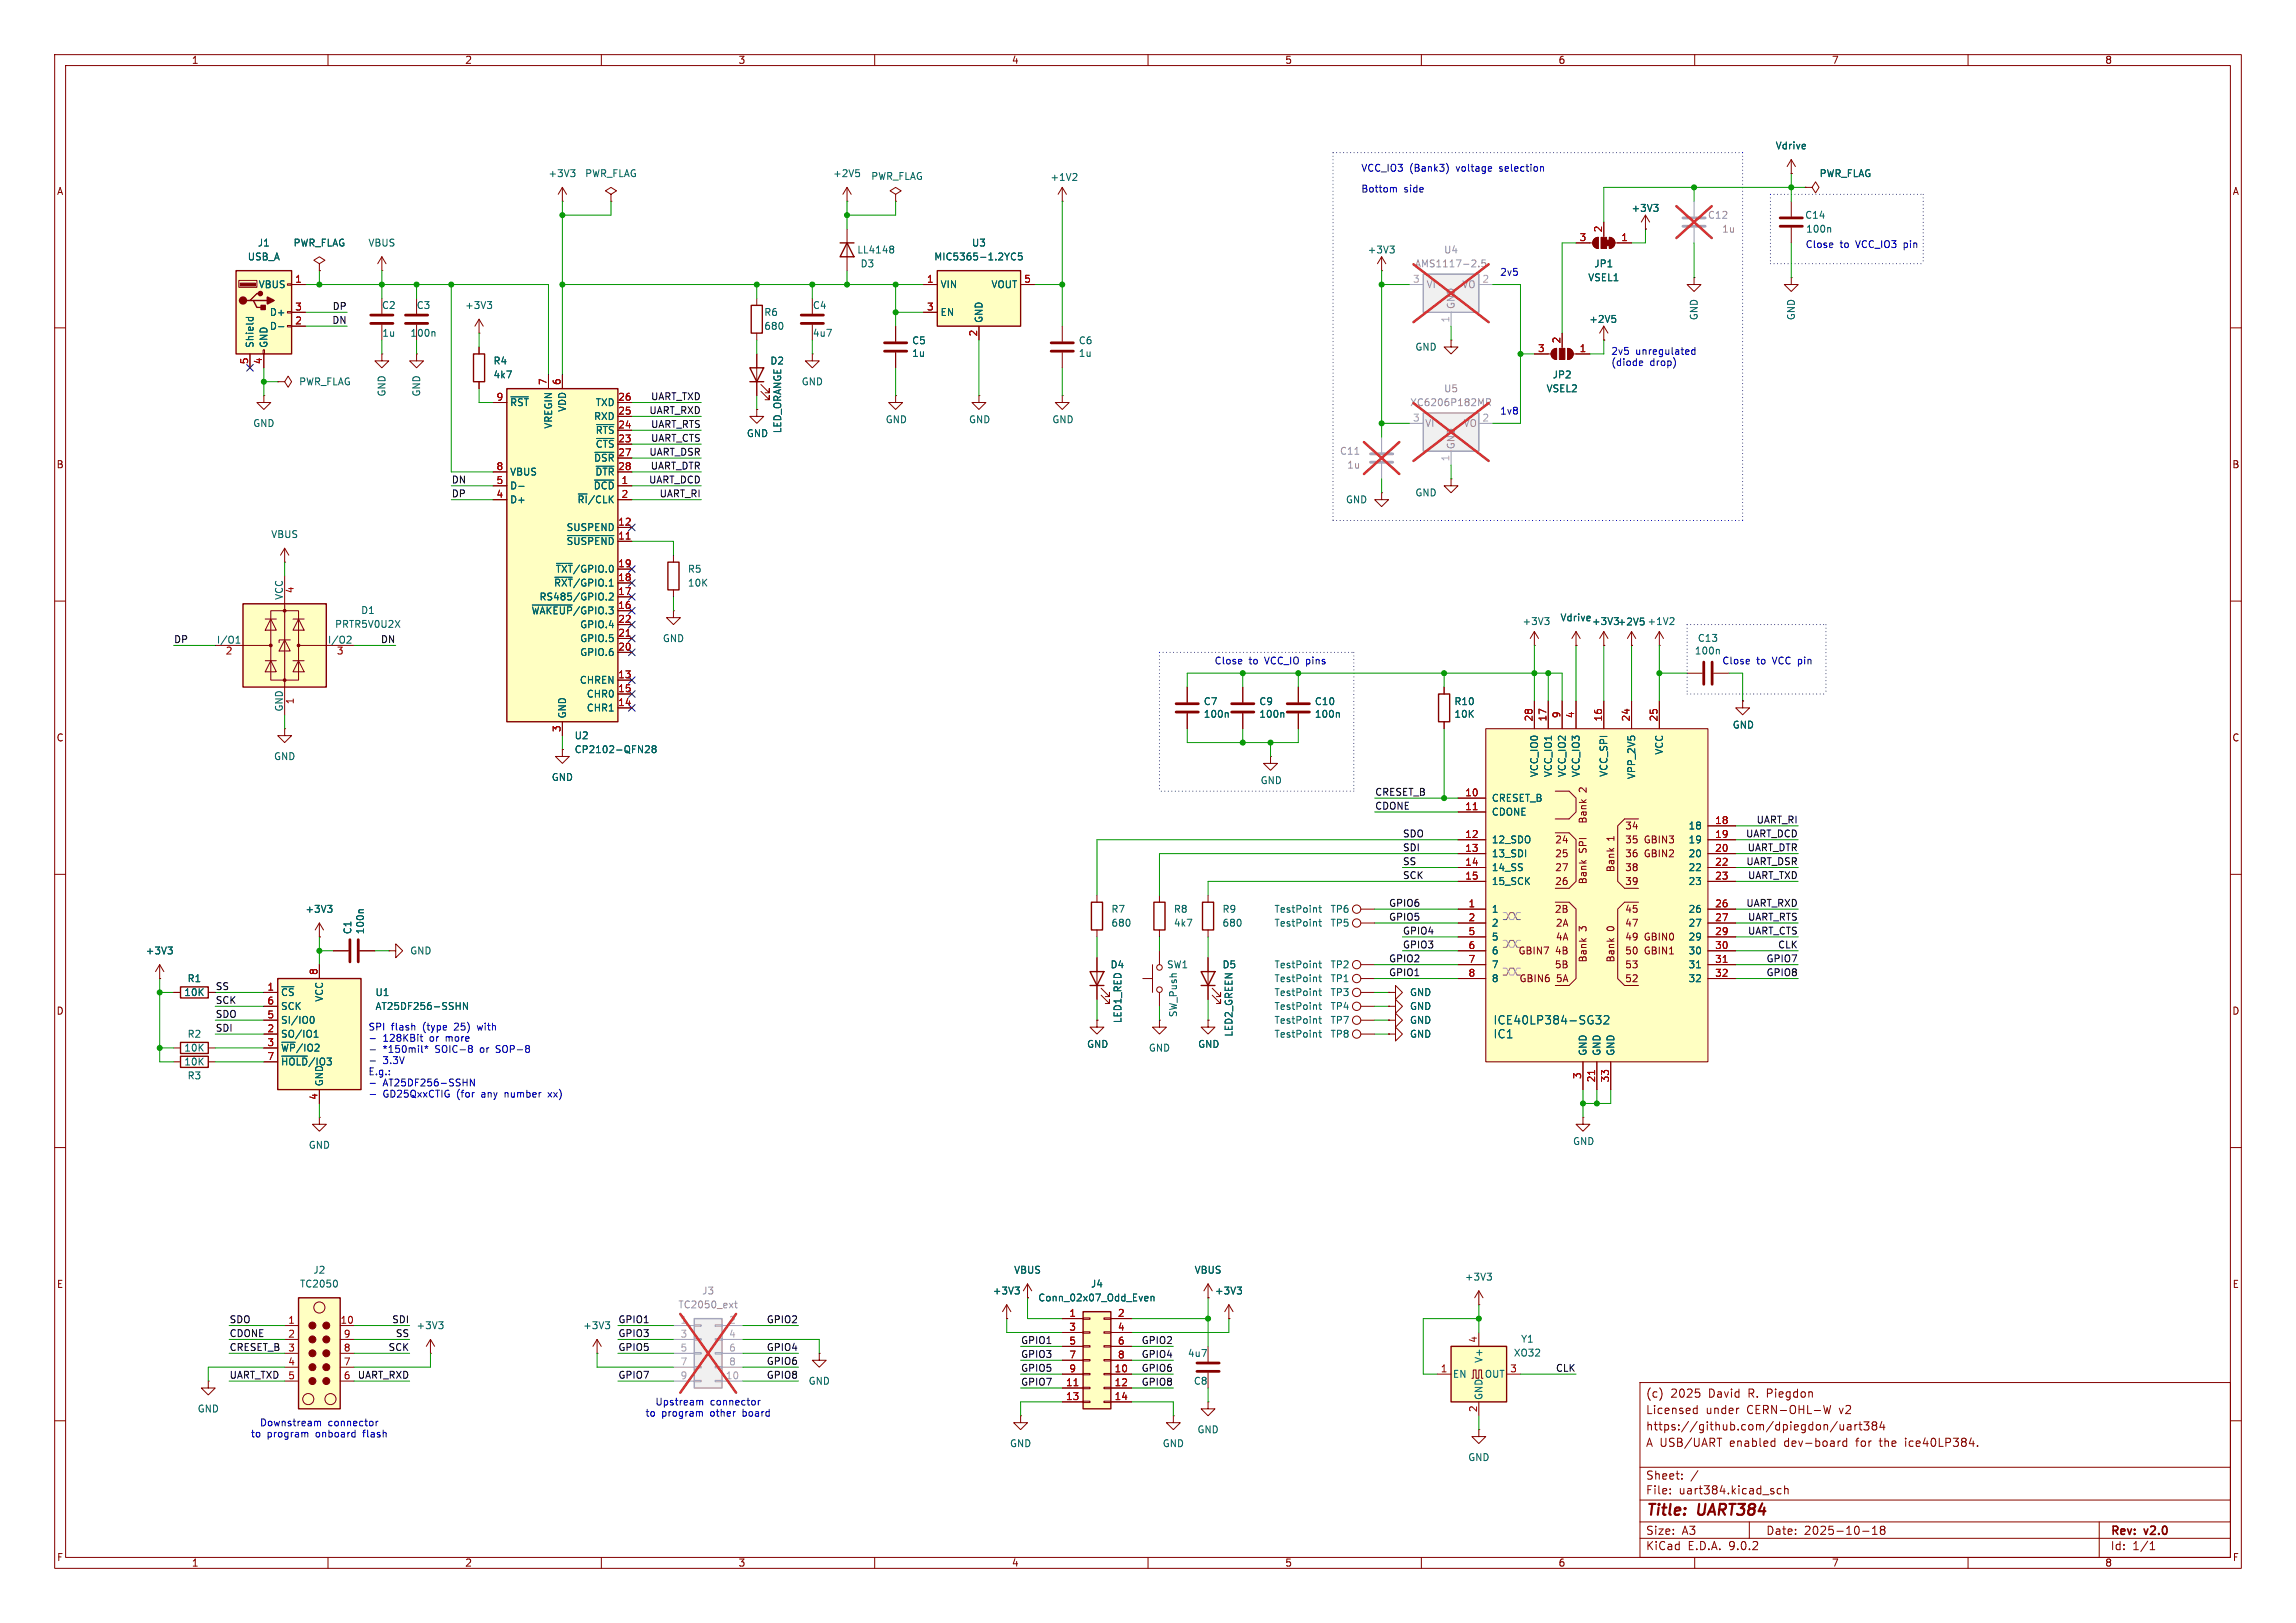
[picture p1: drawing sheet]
<svg xmlns="http://www.w3.org/2000/svg" width="420mm" height="297mm" viewBox="0 0 420 297" stroke-linecap="round" stroke-linejoin="round" font-family="sans-serif">
<defs><g id="words">
<g font-size="2.8" fill="#840000">
<text x="301" y="277.9">Title:</text>
<text x="310.6" y="277.9">UART384</text>
</g>
<g font-size="2.1" fill="#006464">
<text x="273.1" y="190.2">IC1</text>
<text x="273.1" y="187.7">ICE40LP384-SG32</text>
</g>
<g font-size="2.1" fill="#840000">
<text x="301" y="256">(c)</text>
<text x="305.6" y="256">2025</text>
<text x="312.6" y="256">David</text>
<text x="320" y="256">R. Piegdon</text>
<text x="301" y="262">https://github.com/dpiegdon/uart384</text>
<text x="301" y="259">Licensed</text>
<text x="312" y="259">under</text>
<text x="319.6" y="259">CERN-OHL-W</text>
<text x="336.6" y="259">v2</text>
<text x="301" y="265">A USB/UART</text>
<text x="316.4" y="265">enabled</text>
<text x="326.5" y="265">dev-board</text>
<text x="339.8" y="265">for</text>
<text x="344.3" y="265">the</text>
<text x="349.1" y="265">ice40LP384.</text>
<text x="301" y="273.7">File:</text>
<text x="301" y="271">Sheet:</text>
<text x="307.1" y="273.7">uart384.kicad_sch</text>
<text x="301" y="281.1">Size:</text>
<text x="307.6" y="281.1">A3</text>
<text x="323" y="281.1">Date:</text>
<text x="330" y="281.1">2025-10-18</text>
<text x="386" y="281.3">Rev:</text>
<text x="392.4" y="281.3">v2.0</text>
<text x="301" y="283.9">KiCad</text>
<text x="308.7" y="283.9">E.D.A.</text>
<text x="316.3" y="283.9">9.0.2</text>
<text x="386" y="283.9">Id:</text>
<text x="390.1" y="283.9">1/1</text>
</g>
<g font-size="1.8" fill="#840000">
<text x="35" y="11.9">1</text>
<text x="85" y="11.9">2</text>
<text x="135" y="11.9">3</text>
<text x="185" y="11.9">4</text>
<text x="235" y="11.9">5</text>
<text x="285" y="11.9">6</text>
<text x="335" y="11.9">7</text>
<text x="385" y="11.9">8</text>
<text x="10.3" y="35.9">A</text>
<text x="408.3" y="35.9">A</text>
<text x="10.3" y="85.9">B</text>
<text x="408.2" y="85.9">B</text>
<text x="10.3" y="135.9">C</text>
<text x="408.2" y="135.9">C</text>
<text x="290.4" y="145" transform="rotate(-90 290.4 145)">2</text>
<text x="284.4" y="154.5">24</text>
<text x="290.4" y="150.8" transform="rotate(-90 290.4 150.8)">Bank</text>
<text x="295.5" y="153.9" transform="rotate(-90 295.5 153.9)">1</text>
<text x="297.2" y="152">34</text>
<text x="297.2" y="154.5">35</text>
<text x="300.8" y="154.5">GBIN3</text>
<text x="284.4" y="157.1">25</text>
<text x="284.4" y="159.6">27</text>
<text x="290.4" y="161.9" transform="rotate(-90 290.4 161.9)">Bank</text>
<text x="290.4" y="156.1" transform="rotate(-90 290.4 156.1)">SPI</text>
<text x="295.5" y="159.7" transform="rotate(-90 295.5 159.7)">Bank</text>
<text x="297.2" y="157.1">36</text>
<text x="297.2" y="159.6">38</text>
<text x="300.8" y="157.1">GBIN2</text>
<text x="284.3" y="167.2">2B</text>
<text x="284.4" y="162.2">26</text>
<text x="297.2" y="162.2">39</text>
<text x="297.2" y="167.2">45</text>
<text x="284.5" y="169.8">2A</text>
<text x="284.5" y="172.3">4A</text>
<text x="290.4" y="170.4" transform="rotate(-90 290.4 170.4)">3</text>
<text x="295.5" y="170.4" transform="rotate(-90 295.5 170.4)">0</text>
<text x="297.2" y="169.8">47</text>
<text x="297.2" y="172.3">49</text>
<text x="300.8" y="172.3">GBIN0</text>
<text x="277.7" y="174.9">GBIN7</text>
<text x="277.9" y="179.9">GBIN6</text>
<text x="284.3" y="177.4">5B</text>
<text x="284.5" y="174.9">4B</text>
<text x="284.7" y="179.9">5A</text>
<text x="290.4" y="176.2" transform="rotate(-90 290.4 176.2)">Bank</text>
<text x="295.5" y="176.2" transform="rotate(-90 295.5 176.2)">Bank</text>
<text x="297.2" y="174.9">50</text>
<text x="297.2" y="177.4">53</text>
<text x="297.2" y="179.9">52</text>
<text x="300.8" y="174.9">GBIN1</text>
<text x="10.3" y="185.9">D</text>
<text x="408.2" y="185.9">D</text>
<text x="10.3" y="235.9">E</text>
<text x="408.3" y="235.9">E</text>
<text x="10.3" y="285.9">F</text>
<text x="35" y="286.9">1</text>
<text x="85" y="286.9">2</text>
<text x="135" y="286.9">3</text>
<text x="185" y="286.9">4</text>
<text x="235" y="286.9">5</text>
<text x="285" y="286.9">6</text>
<text x="335" y="286.9">7</text>
<text x="385" y="286.9">8</text>
<text x="408.3" y="285.9">F</text>
</g>
<g font-size="1.8" fill="#006464">
<text x="324.7" y="27.5">Vdrive</text>
<text x="100.2" y="32.6">+3V3</text>
<text x="106.9" y="32.6">PWR_FLAG</text>
<text x="152.3" y="32.6">+2V5</text>
<text x="159.3" y="33.1">PWR_FLAG</text>
<text x="192" y="33.3">+1V2</text>
<text x="332.7" y="32.6">PWR_FLAG</text>
<text x="298.3" y="39">+3V3</text>
<text x="330.1" y="40.2">C14</text>
<text x="45.2" y="47.9">USB_A</text>
<text x="47.1" y="45.3">J1</text>
<text x="53.6" y="45.3">PWR_FLAG</text>
<text x="67.3" y="45.3">VBUS</text>
<text x="156.7" y="46.6">LL4148</text>
<text x="170.8" y="47.9">MIC5365-1.2YC5</text>
<text x="177.7" y="45.3">U3</text>
<text x="250.1" y="46.6">+3V3</text>
<text x="330.3" y="42.8">100n</text>
<text x="47.2" y="52.9">VBUS</text>
<text x="157.3" y="49.1">D3</text>
<text x="172" y="52.9">VIN</text>
<text x="181.3" y="52.9">VOUT</text>
<text x="290.4" y="51.7">VSEL1</text>
<text x="291.5" y="49.1">JP1</text>
<text x="49.3" y="58">D+</text>
<text x="69.8" y="56.7">C2</text>
<text x="76.1" y="56.7">C3</text>
<text x="85" y="56.7">+3V3</text>
<text x="139.7" y="58">R6</text>
<text x="148.6" y="56.7">C4</text>
<text x="172" y="58">EN</text>
<text x="179.9" y="59.2" transform="rotate(-90 179.9 59.2)">GND</text>
<text x="290.6" y="59.3">+2V5</text>
<text x="310.7" y="58.7" transform="rotate(-90 310.7 58.7)">GND</text>
<text x="328.5" y="58.7" transform="rotate(-90 328.5 58.7)">GND</text>
<text x="46.6" y="63.8" transform="rotate(-90 46.6 63.8)">Shield</text>
<text x="49.1" y="63.8" transform="rotate(-90 49.1 63.8)">GND</text>
<text x="49.3" y="60.6">D-</text>
<text x="69.8" y="61.8">1u</text>
<text x="75" y="61.8">100n</text>
<text x="139.7" y="60.6">680</text>
<text x="148.6" y="61.8">4u7</text>
<text x="166.8" y="63.2">C5</text>
<text x="166.8" y="65.5">1u</text>
<text x="197.2" y="63.2">C6</text>
<text x="197.2" y="65.5">1u</text>
<text x="258.8" y="64.4">GND</text>
<text x="54.6" y="70.7">PWR_FLAG</text>
<text x="90.2" y="66.9">R4</text>
<text x="90.2" y="69.4">4k7</text>
<text x="140.8" y="66.9">D2</text>
<text x="146.6" y="70.7">GND</text>
<text x="282.8" y="72">VSEL2</text>
<text x="283.9" y="69.4">JP2</text>
<text x="70.7" y="72.7" transform="rotate(-90 70.7 72.7)">GND</text>
<text x="77.1" y="72.7" transform="rotate(-90 77.1 72.7)">GND</text>
<text x="93.2" y="74.5">~{RST}</text>
<text x="103.7" y="75.5" transform="rotate(-90 103.7 75.5)">VDD</text>
<text x="108.6" y="77.1">RXD</text>
<text x="108.9" y="74.5">TXD</text>
<text x="161.9" y="77.6">GND</text>
<text x="177.2" y="77.6">GND</text>
<text x="192.4" y="77.6">GND</text>
<text x="46.2" y="78.3">GND</text>
<text x="101.2" y="78.5" transform="rotate(-90 101.2 78.5)">VREGIN</text>
<text x="108.9" y="79.6">~{RTS}</text>
<text x="108.9" y="82.1">~{CTS}</text>
<text x="136.5" y="80.2">GND</text>
<text x="143.1" y="79.4" transform="rotate(-90 143.1 79.4)">LED_ORANGE</text>
<text x="93.2" y="87.2">VBUS</text>
<text x="93.2" y="89.8">D-</text>
<text x="108.5" y="89.8">~{DCD}</text>
<text x="108.6" y="84.7">~{DSR}</text>
<text x="108.8" y="87.2">~{DTR}</text>
<text x="93.2" y="92.3">D+</text>
<text x="105.5" y="92.3">~{RI}/CLK</text>
<text x="246.1" y="92.3">GND</text>
<text x="258.8" y="91">GND</text>
<text x="49.5" y="98.7">VBUS</text>
<text x="103.5" y="97.4">SUSPEND</text>
<text x="103.5" y="99.9">~{SUSPEND}</text>
<text x="101.3" y="107.5">~{RXT}/GPIO.1</text>
<text x="101.6" y="105">~{TXT}/GPIO.0</text>
<text x="125.7" y="105">R5</text>
<text x="125.7" y="107.5">10K</text>
<text x="51.8" y="109.9" transform="rotate(-90 51.8 109.9)">VCC</text>
<text x="66" y="112.6">D1</text>
<text x="97.1" y="112.6">~{WAKEUP}/GPIO.3</text>
<text x="98.6" y="110.1">RS485/GPIO.2</text>
<text x="285.3" y="113.9">Vdrive</text>
<text x="39.6" y="117.9">I/O1</text>
<text x="59.9" y="117.9">I/O2</text>
<text x="61.2" y="115.1">PRTR5V0U2X</text>
<text x="106" y="115.2">GPIO.4</text>
<text x="106" y="117.7">GPIO.5</text>
<text x="121.2" y="117.7">GND</text>
<text x="278.4" y="114.6">+3V3</text>
<text x="291.1" y="114.6">+3V3 +2V5</text>
<text x="301.3" y="114.6">+1V2</text>
<text x="309.9" y="120">100n</text>
<text x="310.5" y="117.7">C13</text>
<text x="106" y="125.3">CHREN</text>
<text x="106" y="120.2">GPIO.6</text>
<text x="51.8" y="130.3" transform="rotate(-90 51.8 130.3)">GND</text>
<text x="103.7" y="131.6" transform="rotate(-90 103.7 131.6)">GND</text>
<text x="107.2" y="127.9">CHR0</text>
<text x="107.2" y="130.4">CHR1</text>
<text x="220.1" y="129.2">C7</text>
<text x="220.1" y="131.5">100n</text>
<text x="230.3" y="129.2">C9</text>
<text x="230.3" y="131.5">100n</text>
<text x="240.4" y="131.5">100n</text>
<text x="240.4" y="129.2">C10</text>
<text x="265.9" y="129.2">R10</text>
<text x="265.9" y="131.5">10K</text>
<text x="105" y="135.5">U2</text>
<text x="316.9" y="133.5">GND</text>
<text x="50" y="139.3">GND</text>
<text x="100.8" y="143.1">GND</text>
<text x="105" y="138">CP2102-QFN28</text>
<text x="230.5" y="143.7">GND</text>
<text x="281.5" y="142.3" transform="rotate(-90 281.5 142.3)">VCC_IO0</text>
<text x="284.1" y="142.3" transform="rotate(-90 284.1 142.3)">VCC_IO1</text>
<text x="286.6" y="142.3" transform="rotate(-90 286.6 142.3)">VCC_IO2</text>
<text x="289.2" y="142.3" transform="rotate(-90 289.2 142.3)">VCC_IO3</text>
<text x="294.2" y="142.2" transform="rotate(-90 294.2 142.2)">VCC_SPI</text>
<text x="299.3" y="142.7" transform="rotate(-90 299.3 142.7)">VPP_2V5</text>
<text x="304.4" y="138.2" transform="rotate(-90 304.4 138.2)">VCC</text>
<text x="272.8" y="146.9">CRESET_B</text>
<text x="272.8" y="149.5">CDONE</text>
<text x="272.8" y="154.5">12_SDO</text>
<text x="308.8" y="152">18</text>
<text x="308.8" y="154.5">19</text>
<text x="272.8" y="157.1">13_SDI</text>
<text x="272.8" y="159.6">14_SS</text>
<text x="308.8" y="157.1">20</text>
<text x="308.8" y="159.6">22</text>
<text x="55.8" y="167.2">+3V3</text>
<text x="203.2" y="167.2">R7</text>
<text x="214.6" y="167.2">R8</text>
<text x="223.5" y="167.2">R9</text>
<text x="233" y="167.2">TestPoint</text>
<text x="243.3" y="167.2">TP6</text>
<text x="272.8" y="162.2">15_SCK</text>
<text x="272.8" y="167.2">1</text>
<text x="308.8" y="162.2">23</text>
<text x="308.8" y="167.2">26</text>
<text x="64.5" y="171.1" transform="rotate(-90 64.5 171.1)">C1</text>
<text x="66.8" y="171.1" transform="rotate(-90 66.8 171.1)">100n</text>
<text x="203.2" y="169.8">680</text>
<text x="214.6" y="169.8">4k7</text>
<text x="223.5" y="169.8">680</text>
<text x="233" y="169.8">TestPoint</text>
<text x="243.3" y="169.8">TP5</text>
<text x="272.8" y="169.8">2</text>
<text x="272.8" y="172.3">5</text>
<text x="308.8" y="169.8">27</text>
<text x="308.8" y="172.3">29</text>
<text x="26.6" y="174.9">+3V3</text>
<text x="34.2" y="179.9">R1</text>
<text x="74.9" y="174.9">GND</text>
<text x="203" y="177.4">D4</text>
<text x="213.4" y="177.4">SW1</text>
<text x="223.5" y="177.4">D5</text>
<text x="233" y="177.4">TestPoint</text>
<text x="233" y="179.9">TestPoint</text>
<text x="243.3" y="177.4">TP2</text>
<text x="243.3" y="179.9">TP1</text>
<text x="272.8" y="174.9">6</text>
<text x="272.8" y="177.4">7</text>
<text x="272.8" y="179.9">8</text>
<text x="308.8" y="174.9">30</text>
<text x="308.8" y="177.4">31</text>
<text x="308.8" y="179.9">32</text>
<text x="33.6" y="182.5">10K</text>
<text x="51.3" y="182.5">~{CS}</text>
<text x="51.3" y="185">SCK</text>
<text x="59.3" y="183.4" transform="rotate(-90 59.3 183.4)">VCC</text>
<text x="68.6" y="185">AT25DF256-SSHN</text>
<text x="68.6" y="182.5">U1</text>
<text x="233" y="182.5">TestPoint</text>
<text x="233" y="185">TestPoint</text>
<text x="243.3" y="182.5">TP3</text>
<text x="243.3" y="185">TP4</text>
<text x="257.8" y="185">GND</text>
<text x="257.8" y="182.5">GND</text>
<text x="34.2" y="190.1">R2</text>
<text x="51.3" y="187.6">SI/IO0</text>
<text x="51.3" y="190.1">SO/IO1</text>
<text x="198.8" y="191.9">GND</text>
<text x="205.3" y="187.3" transform="rotate(-90 205.3 187.3)">LED1_RED</text>
<text x="215.5" y="186.2" transform="rotate(-90 215.5 186.2)">SW_Push</text>
<text x="219.1" y="191.9">GND</text>
<text x="225.7" y="189.8" transform="rotate(-90 225.7 189.8)">LED2_GREEN</text>
<text x="233" y="187.6">TestPoint</text>
<text x="233" y="190.1">TestPoint</text>
<text x="243.3" y="187.6">TP7</text>
<text x="243.3" y="190.1">TP8</text>
<text x="257.8" y="190.1">GND</text>
<text x="257.8" y="187.6">GND</text>
<text x="33.6" y="192.6">10K</text>
<text x="33.6" y="195.2">10K</text>
<text x="34.2" y="197.7">R3</text>
<text x="51.3" y="192.6">~{WP}/IO2</text>
<text x="51.3" y="195.2">~{HOLD}/IO3</text>
<text x="210.1" y="192.6">GND</text>
<text x="290.4" y="193.3" transform="rotate(-90 290.4 193.3)">GND</text>
<text x="293" y="193.3" transform="rotate(-90 293 193.3)">GND</text>
<text x="295.5" y="193.3" transform="rotate(-90 295.5 193.3)">GND</text>
<text x="59.3" y="198.9" transform="rotate(-90 59.3 198.9)">GND</text>
<text x="287.7" y="209.7">GND</text>
<text x="56.4" y="210.4">GND</text>
<text x="57.2" y="233.3">J2</text>
<text x="185.4" y="233.3">VBUS</text>
<text x="218.4" y="233.3">VBUS</text>
<text x="54.8" y="235.8">TC2050</text>
<text x="181.5" y="237.1">+3V3</text>
<text x="189.8" y="238.4">Conn_02x07_Odd_Even</text>
<text x="199.5" y="235.8">J4</text>
<text x="222.1" y="237.1">+3V3</text>
<text x="267.9" y="234.5">+3V3</text>
<text x="76.1" y="243.4">+3V3</text>
<text x="106.6" y="243.4">+3V3</text>
<text x="278.1" y="245.9">Y1</text>
<text x="217.2" y="248.5">4u7</text>
<text x="271.4" y="249.5" transform="rotate(-90 271.4 249.5)">V+</text>
<text x="276.8" y="248.4">XO32</text>
<text x="147.8" y="253.6">GND</text>
<text x="218.3" y="253.6">C8</text>
<text x="265.7" y="252.3">EN</text>
<text x="271.4" y="256.3" transform="rotate(-90 271.4 256.3)">GND</text>
<text x="271.5" y="252.3">OUT</text>
<text x="36.1" y="258.7">GND</text>
<text x="218.9" y="262.5">GND</text>
<text x="184.7" y="265">GND</text>
<text x="212.6" y="265">GND</text>
<text x="268.5" y="267.6">GND</text>
</g>
<g font-size="1.8" fill="#0000c2">
<text x="248.9" y="35.3">Bottom</text>
<text x="248.9" y="31.5">VCC_IO3</text>
<text x="256.8" y="35.3">side</text>
<text x="257.8" y="31.5">(Bank3)</text>
<text x="266.5" y="31.5">voltage</text>
<text x="274.6" y="31.5">selection</text>
<text x="330.2" y="45.5">Close</text>
<text x="336.6" y="45.5">to</text>
<text x="339.6" y="45.5">VCC_IO3</text>
<text x="348.5" y="45.5">pin</text>
<text x="274.3" y="50.6">2v5</text>
<text x="294.6" y="65">2v5</text>
<text x="299.2" y="65">unregulated</text>
<text x="294.6" y="67.1">(diode</text>
<text x="301.8" y="67.1">drop)</text>
<text x="274.3" y="76">1v8</text>
<text x="222.1" y="121.7">Close</text>
<text x="228.5" y="121.7">to</text>
<text x="231.5" y="121.7">VCC_IO pins</text>
<text x="315" y="121.7">Close</text>
<text x="321.3" y="121.7">to</text>
<text x="324.4" y="121.7">VCC pin</text>
<text x="67.3" y="188.8">SPI</text>
<text x="70.1" y="190.8">128KBit</text>
<text x="71.6" y="188.8">flash</text>
<text x="77.5" y="188.8">(type</text>
<text x="78.7" y="190.8">or</text>
<text x="81.8" y="190.8">more</text>
<text x="83.4" y="188.8">25)</text>
<text x="87.8" y="188.8">with</text>
<text x="67.3" y="197">E.g.:</text>
<text x="70.1" y="192.9">*150mil*</text>
<text x="70.1" y="194.9">3.3V</text>
<text x="79.8" y="192.9">SOIC-8</text>
<text x="88.1" y="192.9">or</text>
<text x="91.2" y="192.9">SOP-8</text>
<text x="70.1" y="199">AT25DF256-SSHN</text>
<text x="70.1" y="201.1">GD25QxxCTIG</text>
<text x="83.7" y="201.1">(for</text>
<text x="88.4" y="201.1">any</text>
<text x="92.8" y="201.1">number</text>
<text x="101" y="201.1">xx)</text>
<text x="119.8" y="257.4">Upstream</text>
<text x="129.9" y="257.4">connector</text>
<text x="45.8" y="263.3">to</text>
<text x="47.5" y="261.2">Downstream</text>
<text x="48.8" y="263.3">program</text>
<text x="57.9" y="263.3">onboard</text>
<text x="60" y="261.2">connector</text>
<text x="66.7" y="263.3">flash</text>
<text x="118" y="259.4">to</text>
<text x="121" y="259.4">program</text>
<text x="130.1" y="259.4">other</text>
<text x="136.1" y="259.4">board</text>
</g>
<g font-size="1.8" fill="#989898">
<text x="312.3" y="40.2">C12</text>
<text x="264.1" y="46.6">U4</text>
<text x="314.9" y="42.8">1u</text>
<text x="258.7" y="49.1">AMS1117-2.5</text>
<text x="260.9" y="52.9">VI</text>
<text x="267.4" y="52.9">VO</text>
<text x="266.3" y="56.6" transform="rotate(-90 266.3 56.6)">GND</text>
<text x="264.1" y="72">U5</text>
<text x="257.9" y="74.5">XC6206P182MR</text>
<text x="245" y="83.4">C11</text>
<text x="260.6" y="78.3">VI</text>
<text x="266.3" y="82.3" transform="rotate(-90 266.3 82.3)">GND</text>
<text x="267.6" y="78.3">VO</text>
<text x="246.3" y="86">1u</text>
<text x="124" y="239.6">TC2050_ext</text>
<text x="128.3" y="237.1">J3</text>
</g>
<g font-size="1.8" fill="#a90000">
<text x="288.9" y="44.2">3</text>
<text x="293.1" y="42.6" transform="rotate(-90 293.1 42.6)">2</text>
<text x="296.5" y="44.2">1</text>
<text x="53.9" y="51.8">1</text>
<text x="169.5" y="51.8">1</text>
<text x="187.3" y="51.8">5</text>
<text x="53.9" y="56.9">3</text>
<text x="53.9" y="59.4">2</text>
<text x="169.5" y="56.9">3</text>
<text x="178.8" y="61.7" transform="rotate(-90 178.8 61.7)">2</text>
<text x="281.2" y="64.5">3</text>
<text x="285.5" y="62.9" transform="rotate(-90 285.5 62.9)">2</text>
<text x="288.9" y="64.5">1</text>
<text x="45.5" y="66.7" transform="rotate(-90 45.5 66.7)">5</text>
<text x="48" y="66.7" transform="rotate(-90 48 66.7)">4</text>
<text x="100.1" y="70.6" transform="rotate(-90 100.1 70.6)">7</text>
<text x="102.6" y="70.6" transform="rotate(-90 102.6 70.6)">6</text>
<text x="90.7" y="73.4">9</text>
<text x="113" y="73.4">26</text>
<text x="113" y="75.9">25</text>
<text x="113" y="78.5">24</text>
<text x="113" y="81">23</text>
<text x="113" y="83.6">27</text>
<text x="90.7" y="86.1">8</text>
<text x="90.7" y="88.6">5</text>
<text x="113" y="86.1">28</text>
<text x="113.6" y="88.6">1</text>
<text x="90.7" y="91.2">4</text>
<text x="113.6" y="91.2">2</text>
<text x="113" y="96.3">12</text>
<text x="113" y="98.8">11</text>
<text x="113" y="103.9">19</text>
<text x="113" y="106.4">18</text>
<text x="54.1" y="108.7" transform="rotate(-90 54.1 108.7)">4</text>
<text x="113" y="109">17</text>
<text x="113" y="111.5">16</text>
<text x="113" y="114">22</text>
<text x="113" y="116.6">21</text>
<text x="113" y="119.1">20</text>
<text x="41.2" y="120.1">2</text>
<text x="61.5" y="120.1">3</text>
<text x="113" y="124.2">13</text>
<text x="54.1" y="129" transform="rotate(-90 54.1 129)">1</text>
<text x="113" y="126.7">15</text>
<text x="113" y="129.3">14</text>
<text x="285.5" y="131.5" transform="rotate(-90 285.5 131.5)">9</text>
<text x="288" y="131.5" transform="rotate(-90 288 131.5)">4</text>
<text x="102.6" y="134.1" transform="rotate(-90 102.6 134.1)">3</text>
<text x="280.4" y="132.1" transform="rotate(-90 280.4 132.1)">28</text>
<text x="283" y="132.1" transform="rotate(-90 283 132.1)">17</text>
<text x="293.1" y="132.1" transform="rotate(-90 293.1 132.1)">16</text>
<text x="298.2" y="132.1" transform="rotate(-90 298.2 132.1)">24</text>
<text x="303.3" y="132.1" transform="rotate(-90 303.3 132.1)">25</text>
<text x="267.9" y="145.8">10</text>
<text x="267.9" y="148.3">11</text>
<text x="267.9" y="153.4">12</text>
<text x="267.9" y="156">13</text>
<text x="313.6" y="150.9">18</text>
<text x="313.6" y="153.4">19</text>
<text x="313.6" y="156">20</text>
<text x="267.9" y="158.5">14</text>
<text x="267.9" y="161">15</text>
<text x="313.6" y="158.5">22</text>
<text x="313.6" y="161">23</text>
<text x="268.5" y="166.1">1</text>
<text x="313.6" y="166.1">26</text>
<text x="268.5" y="168.7">2</text>
<text x="268.5" y="171.2">5</text>
<text x="268.5" y="173.7">6</text>
<text x="313.6" y="168.7">27</text>
<text x="313.6" y="171.2">29</text>
<text x="313.6" y="173.7">30</text>
<text x="58.2" y="178.5" transform="rotate(-90 58.2 178.5)">8</text>
<text x="268.5" y="176.3">7</text>
<text x="268.5" y="178.8">8</text>
<text x="313.6" y="176.3">31</text>
<text x="313.6" y="178.8">32</text>
<text x="48.8" y="181.4">1</text>
<text x="48.8" y="183.9">6</text>
<text x="48.8" y="186.4">5</text>
<text x="48.8" y="189">2</text>
<text x="48.8" y="191.5">3</text>
<text x="48.8" y="194.1">7</text>
<text x="289.3" y="197.6" transform="rotate(-90 289.3 197.6)">3</text>
<text x="58.2" y="201.4" transform="rotate(-90 58.2 201.4)">4</text>
<text x="291.8" y="198.2" transform="rotate(-90 291.8 198.2)">21</text>
<text x="294.4" y="198.2" transform="rotate(-90 294.4 198.2)">33</text>
<text x="52.6" y="242.3">1</text>
<text x="52.6" y="244.9">2</text>
<text x="62.2" y="242.3">10</text>
<text x="62.8" y="244.9">9</text>
<text x="195.5" y="241">1</text>
<text x="195.5" y="243.6">3</text>
<text x="204.4" y="241">2</text>
<text x="204.4" y="243.6">4</text>
<text x="270.3" y="245.8" transform="rotate(-90 270.3 245.8)">4</text>
<text x="52.6" y="247.4">3</text>
<text x="52.6" y="249.9">4</text>
<text x="62.8" y="247.4">8</text>
<text x="62.8" y="249.9">7</text>
<text x="195.5" y="246.1">5</text>
<text x="195.5" y="248.7">7</text>
<text x="195.5" y="251.2">9</text>
<text x="203.8" y="251.2">10</text>
<text x="204.4" y="246.1">6</text>
<text x="204.4" y="248.7">8</text>
<text x="263.5" y="251.2">1</text>
<text x="276.2" y="251.2">3</text>
<text x="52.6" y="252.5">5</text>
<text x="62.8" y="252.5">6</text>
<text x="194.9" y="253.7">11</text>
<text x="194.9" y="256.3">13</text>
<text x="203.8" y="253.7">12</text>
<text x="203.8" y="256.3">14</text>
<text x="270.3" y="258.5" transform="rotate(-90 270.3 258.5)">2</text>
</g>
<g font-size="1.8" fill="#aaa">
<text x="258.4" y="51.8">3</text>
<text x="271.1" y="51.8">2</text>
<text x="265.2" y="59.1" transform="rotate(-90 265.2 59.1)">1</text>
<text x="258.4" y="77.2">3</text>
<text x="271.1" y="77.2">2</text>
<text x="265.2" y="84.5" transform="rotate(-90 265.2 84.5)">1</text>
<text x="124.4" y="242.3">1</text>
<text x="124.4" y="244.9">3</text>
<text x="133.3" y="242.3">2</text>
<text x="133.3" y="244.9">4</text>
<text x="124.4" y="247.4">5</text>
<text x="124.4" y="249.9">7</text>
<text x="133.3" y="247.4">6</text>
<text x="133.3" y="249.9">8</text>
<text x="124.4" y="252.5">9</text>
<text x="132.7" y="252.5">10</text>
</g>
<g font-size="1.8" fill="#0f0f0f">
<text x="60.7" y="59.3">DN</text>
<text x="60.8" y="56.8">DP</text>
<text x="118.7" y="75.9">UART_RXD</text>
<text x="119" y="73.3">UART_TXD</text>
<text x="118.7" y="83.5">UART_DSR</text>
<text x="119" y="78.4">UART_RTS</text>
<text x="119" y="80.9">UART_CTS</text>
<text x="82.5" y="88.6">DN</text>
<text x="118.6" y="88.6">UART_DCD</text>
<text x="118.9" y="86">UART_DTR</text>
<text x="82.5" y="91.1">DP</text>
<text x="120.6" y="91.1">UART_RI</text>
<text x="31.7" y="117.8">DP</text>
<text x="69.6" y="117.8">DN</text>
<text x="251.5" y="145.7">CRESET_B</text>
<text x="251.5" y="148.2">CDONE</text>
<text x="256.5" y="155.9">SDI</text>
<text x="256.5" y="153.3">SDO</text>
<text x="319.3" y="153.3">UART_DCD</text>
<text x="319.6" y="155.9">UART_DTR</text>
<text x="321.2" y="150.8">UART_RI</text>
<text x="256.5" y="160.9">SCK</text>
<text x="256.5" y="158.4">SS</text>
<text x="319.4" y="158.4">UART_DSR</text>
<text x="319.7" y="160.9">UART_TXD</text>
<text x="254" y="166">GPIO6</text>
<text x="319.4" y="166">UART_RXD</text>
<text x="254" y="168.6">GPIO5</text>
<text x="256.5" y="171.1">GPIO4</text>
<text x="256.5" y="173.6">GPIO3</text>
<text x="319.7" y="171.1">UART_CTS</text>
<text x="319.7" y="168.6">UART_RTS</text>
<text x="325.2" y="173.6">CLK</text>
<text x="254" y="176.2">GPIO2</text>
<text x="254" y="178.7">GPIO1</text>
<text x="323" y="178.7">GPIO8</text>
<text x="323" y="176.2">GPIO7</text>
<text x="39.4" y="183.8">SCK</text>
<text x="39.4" y="181.3">SS</text>
<text x="39.4" y="188.9">SDI</text>
<text x="39.4" y="186.3">SDO</text>
<text x="41.9" y="244.8">CDONE</text>
<text x="41.9" y="242.2">SDO</text>
<text x="71.6" y="242.2">SDI</text>
<text x="72.3" y="244.8">SS</text>
<text x="113" y="244.8">GPIO3</text>
<text x="113" y="242.2">GPIO1</text>
<text x="140.2" y="242.2">GPIO2</text>
<text x="41.9" y="247.3">CRESET_B</text>
<text x="71" y="247.3">SCK</text>
<text x="113" y="247.3">GPIO5</text>
<text x="140.2" y="247.3">GPIO4</text>
<text x="140.2" y="249.8">GPIO6</text>
<text x="186.7" y="246">GPIO1</text>
<text x="186.7" y="251.1">GPIO5</text>
<text x="186.7" y="248.6">GPIO3</text>
<text x="208.7" y="246">GPIO2</text>
<text x="208.7" y="248.6">GPIO4</text>
<text x="208.7" y="251.1">GPIO6</text>
<text x="284.5" y="251.1">CLK</text>
<text x="41.9" y="252.4">UART_TXD</text>
<text x="65.4" y="252.4">UART_RXD</text>
<text x="113" y="252.4">GPIO7</text>
<text x="140.2" y="252.4">GPIO8</text>
<text x="186.7" y="253.7">GPIO7</text>
<text x="208.7" y="253.7">GPIO8</text>
</g>
</g></defs>
<g fill="none" stroke="#840000" stroke-width=".18">
<path d="M10 10h400v277h-400zM12 12h396v273h-396zM60 10v2M110 10v2M160 10v2M210 10v2M260 10v2M310 10v2M360 10v2M301 39.4l-.8 1.2M301 39.4l.8 1.2M301 39.4v2.5"/>
<path d="M327.7 31.8h.1M327.7 29.2v2.6M327.7 36.8v2.8M327.7 29.2l-.8 1.3M327.7 29.2l.7 1.3M330.2 34.3h1.3l.6-1 .6 1-.6 1-.6-1M330.2 34.3h.1M293.4 59.7l.7 1.3M293.4 59.7l-.8 1.3M293.4 59.7v2.5M301 41.9h.1M309.9 50.8v1.3h1.2l-1.2 1.2-1.3-1.2h1.3"/>
<path d="M309.9 50.8h.1M327.7 50.8v1.3h1.2l-1.2 1.2-1.3-1.2h1.3M327.7 50.8h.1M327.7 41.7v2.8M10 60h2M280.7 64.8h3M284 64.1l.7-.3v2a1.02 1.02 0 0 1-.9-.6 1.02 1.02 0 0 1 .2-1.1zM285.7 61v2.8M286.8 63.8a1.02 1.02 0 0 1 1 1 1.02 1.02 0 0 1-1 1zM287.8 64.8h3M293.4 62.2h.1M408 60h2"/>
<path d="M10 110h2M123.2 111.8v1.2h1.3l-1.3 1.3-1.3-1.3h1.3M123.2 111.8h.1M408 110h2M217.2 125.7v2.8M217.2 130.6v2.8M227.3 125.7v2.8M227.3 130.6v2.8M232.4 138.4v1.3h1.3l-1.3 1.3-1.3-1.3h1.3M232.4 138.4h.1M237.5 125.7v2.8M237.5 130.6v2.8"/>
<path d="M10 160h2M408 160h2M200.7 163.8v1.3M200.7 170.2v1.3M10 210h2M408 210h2M300 253h108v32h-108zM303.9 254.6v1M309.9 258.6h.5M309.9 257.8h.5M310.2 254.2h.7M310.4 257.2v1.5"/>
<path d="M310.8 254.8l.1 .2-.1 .6M317.9 257.7h.2M333.6 257.2l.3 1.5 .3-1.1 .3 1.1 .4-1.5M10 260h2M300 278.5h108M300 274.5h108M300 268.5h108M305.5 273.2v.2M305.5 272.5v.1M307.7 270.5v.2M307.7 269.8v.1M310.6 269.1l-1.3 1.9"/>
<path d="M314.1 263.2h.8M320 278.5v3M324.2 263.7l.5 .1M324.7 263.2v1.5M324.7 264.6l-.5 .1M325.8 272.5l-.4-.1-.3 .3v.4l.1 .2h.6M326.4 272.5l.3-.1 .3 .1 .1 .9M326.4 271.9v1.5M336.1 260.1l-1.3 1.9M336.5 263.7h.2M336.6 260.7l.1 .9 .3 .1 .2-.2M337.2 260.7v1"/>
<path d="M337.8 263.8l-.4-.1-.3 .3v.4l.1 .2h.6M337.8 263.2v1.5M337.9 260.8h.6l.1 .9M338.6 261l-.5 .1a.29 .29 0 0 0-.2 .3 .29 .29 0 0 0 .2 .3l.5-.1M339.3 260.7v1M339.7 260.7l-.3 .1-.1 .2M340 260.7h.6M340.2 260.2v1.3l.4 .2M340.9 260.2h1l-.5 .6 .4 .1v.6l-.2 .2h-.4l-.3-.2M342.5 279.7l.4-.4v1.5M342.7 260.8l-.3 .3 .1 .4 .2 .2 .5-.1 .1-.2-.1-.4-.2-.2M342.7 260.8l-.3-.3 .3-.3 .5 .1 .1 .2-.3 .3"/>
<path d="M342.7 260.8h.3M344.2 260.1l-.3 1.1h.9M344.2 279.9l-.3 .3 .1 .4 .2 .2 .5-.1 .1-.2-.1-.4-.2-.2M344.2 279.9l-.3-.3 .3-.3 .5 .1 .1 .2-.3 .3M344.2 279.9h.3M344.6 260.7v1M361.7 264.5v.2M384 278.5v6.5M408 260h2M60 285v2M110 285v2M160 285v2"/>
<path d="M210 285v2M260 285v2M300 281.5h108M310 285v2M340.7 280.2h1.2M342.5 280.8h.9M360 285v2M393.3 283.6h.9M393.3 282.5l.4-.4v1.5"/>
</g>
<path d="M325.6 39.9h4.1M325.6 41.4h4.1M215.1 128.8h4.1M215.1 130.3h4.1M225.3 128.8h4.1M225.3 130.3h4.1M235.5 128.8h4M235.5 130.3h4" fill="none" stroke="#840000" stroke-width=".51"/>
<path d="M302.5 37.4h.8l-.4 .5M303 37.9l.3 .2v.3l-.3 .3M294.9 57.7h.6M295.3 58.2l.3 .3v.3l-.3 .2M334.7 41.6l.2 .2v.7M224.5 130.4l.2 .2v.7M234.7 130.4l.1 .2v.7M244.8 130.4l.2 .2v.7" fill="none" stroke="#006464" stroke-width=".18"/>
<path d="M307.8 39.9h4.1M307.8 41.4h4.1" fill="none" stroke="#a1a1a1" stroke-width=".51"/>
<path d="M309.9 36.8v2.8M309.9 41.7v2.8" fill="none" stroke="#a1a1a1" stroke-width=".18"/>
<path d="M306.6 37.7l6.5 5.9M313.1 37.7l-6.5 5.9" fill="none" stroke="#e12e31" stroke-width=".46"/>
<g fill="#840000" stroke="#840000" stroke-width=".18">
<path d="M286.8 63.8a1.02 1.02 0 0 1 1 1 1.02 1.02 0 0 1-1 1z"/>
<path d="M285.2 63.8h1.1v2h-1.1z"/>
<path d="M284 64.1l.7-.3v2a1.02 1.02 0 0 1-.9-.6 1.02 1.02 0 0 1 .2-1.1z"/>
</g>
<path d="M199.6 165.1h2.1v5.1h-2.1z" fill="none" stroke="#840000" stroke-width=".25"/>
<path d="M198.1 240h5.1v17.8h-5.1z" fill="#ffffc2"/>
<path d="M199.4 177.8h2.5l-1.2 2.5zM219.7 177.8h2.5l-1.2 2.5zM199.4 180.3h2.5M219.7 180.3h2.5M198.1 240h5.1v17.8h-5.1z" fill="none" stroke="#840000" stroke-width=".25"/>
<g fill="none" stroke="#840000" stroke-width=".18">
<path d="M52.1 133.4v1.2h1.2l-1.2 1.3-1.3-1.3h1.3M52.1 133.4h.1M308.6 123.2h2.8M313.4 123.2h2.8M29.2 179.1h.1M29.2 176.5l-.8 1.3M29.2 176.5l.8 1.3M29.2 176.5v2.6M61 174h2.8M65.8 174h2.8M71.1 174h1.3v-1.3l1.3 1.3-1.3 1.3v-1.3M71.1 174h.1"/>
<path d="M200.7 175.3v7.6M221 175.3v7.6M200.7 186.7v1.3h1.2l-1.2 1.2-1.3-1.2h1.3M200.7 186.7h.1M201.4 182.1l1.5 1.5v-.7v.7h-.7M201.4 180.8l1.5 1.6v-.8v.8h-.7M221.7 182.1l1.6 1.5v-.7v.7h-.8M221.7 180.8l1.6 1.6v-.8v.8h-.8M188 237.5h.1M188 234.9l-.8 1.3M188 234.9l.7 1.3M188 234.9v2.6"/>
<path d="M194.3 241.3h3.8M194.3 243.8h3.8M194.3 246.4h3.8M194.3 248.9h3.8M194.3 251.5h3.8M194.3 254h3.8M194.3 256.5h3.8M198.1 241.2h1.3v.2h-1.3zM198.1 243.7h1.3v.3h-1.3zM198.1 246.3h1.3v.2h-1.3zM198.1 248.8h1.3v.2h-1.3zM198.1 251.3h1.3v.3h-1.3z"/>
<path d="M198.1 253.9h1.3v.2h-1.3zM198.1 256.4h1.3v.3h-1.3zM201.9 241.2h1.3v.2h-1.3zM201.9 243.7h1.3v.3h-1.3zM201.9 246.3h1.3v.2h-1.3zM201.9 248.8h1.3v.2h-1.3zM201.9 251.3h1.3v.3h-1.3zM201.9 253.9h1.3v.2h-1.3zM201.9 256.4h1.3v.3h-1.3zM203.2 241.3h3.8M203.2 243.8h3.8M203.2 246.4h3.8"/>
<path d="M203.2 248.9h3.8M203.2 251.5h3.8M203.2 254h3.8M203.2 256.5h3.8"/>
</g>
<path d="M196.5 253.6h.7" fill="none" stroke="#a90000" stroke-width=".18"/>
<path d="M314.3 118.8l.2 .2v.7M30.7 173.3h.8l-.4 .5M31.3 173.8l.2 .2v.3l-.2 .3M66.5 166.5h-.7l-.2 .2M209.6 237.2l.3 .1 .1 .2-.6 .1M209.9 238l-.3 .1M210.5 237.3l.2-.1 .3 .1 .1 .8M210.5 237.2v.9" fill="none" stroke="#006464" stroke-width=".18"/>
<path d="M311.7 121.2v4M313.2 121.2v4M64 172v4M65.5 172v4" fill="none" stroke="#840000" stroke-width=".51"/>
<path d="M271.8 133.4h40.6v60.9h-40.6z" fill="#ffffc2"/>
<g fill="none" stroke="#840000" stroke-width=".18">
<path d="M138.4 64.8v7.6M139.2 71.6l1.5 1.6v-.8v.8h-.7M139.2 70.4l1.5 1.5v-.8v.8h-.7M264.2 125.7v1.3M264.2 132.1v1.3M271.8 133.4h40.6v60.9h-40.6zM280.7 128.3v5.1M283.2 128.3v5.1M285.7 128.3v5.1M288.3 128.3v5.1M293.4 128.3v5.1M298.4 128.3v5.1"/>
<path d="M303.5 128.3v5.1M318.8 128.3v1.2h1.2l-1.2 1.3-1.3-1.3h1.3M318.8 128.3h.1M266.7 146.1h5.1M266.7 148.6h5.1M266.7 153.7h5.1M266.7 156.2h5.1M266.7 158.8h5.1M284.5 144.8h2.5l1.3 1.3v2.5l-1.3 1.3h-2.5M284.5 152.4h2.5l1.3 1.3v7.6l-1.3 1.3h-2.5M299.7 149.9h-2.5l-1.3 1.2v10.2l1.3 1.3h2.5M312.4 153.7h5.1"/>
<path d="M312.4 156.2h5.1M312.4 158.8h5.1M312.4 151.1h5.1M58.4 171.5h.1M58.4 168.9l-.7 1.3M58.4 168.9l.8 1.3M58.4 168.9v2.6M209 179.1h1.8M210.8 176.5v5.1M212.1 163.8v1.3M212.1 170.2v1.3M212.1 174v2.5"/>
<path d="M221 163.8v1.3M221 170.2v1.3M248.9 166.4h2.6M248.9 168.9h2.6M248.9 176.5h2.6M248.9 179.1h2.6M266.7 161.3h5.1M266.7 166.4h5.1M266.7 168.9h5.1M266.7 171.5h5.1M266.7 174h5.1M266.7 176.5h5.1"/>
<path d="M266.7 179.1h5.1M284.5 165.1h2.5l1.3 1.3v12.7l-1.3 1.2M299.7 165.1h-2.5l-1.3 1.3v12.7l1.3 1.2h2.5M312.4 161.3h5.1M312.4 166.4h5.1M312.4 168.9h5.1M312.4 171.5h5.1M312.4 174h5.1M312.4 176.5h5.1M312.4 179.1h5.1M212.1 186.7v1.3h1.3l-1.3 1.2-1.3-1.2h1.3M212.1 186.7h.1"/>
<path d="M212.1 181.6v2.6M221 186.7v1.3h1.2l-1.2 1.2-1.3-1.2h1.3M221 186.7h.1M248.9 181.6h2.6M248.9 186.7h2.6M248.9 189.2h2.6M248.9 184.2h2.6M254 184.2h1.3v-1.3l1.2 1.3-1.2 1.2v-1.2M254 184.2h.1M254 189.2h1.3v-1.2l1.2 1.2-1.2 1.3v-1.3M254 189.2h.1M254 181.6h1.3v-1.3l1.2 1.3-1.2 1.3v-1.3"/>
<path d="M254 181.6h.1M254 186.7h1.3v-1.3l1.2 1.3-1.2 1.3v-1.3M254 186.7h.1M289.6 194.3v5.1M292.1 194.3v5.1M294.6 194.3v5.1"/>
<circle cx="212.1" cy="177" r=".51"/>
<circle cx="248.2" cy="166.4" r=".76"/>
<circle cx="248.2" cy="179.1" r=".76"/>
<circle cx="248.2" cy="168.9" r=".76"/>
<circle cx="248.2" cy="176.5" r=".76"/>
<circle cx="212.1" cy="181.1" r=".51"/>
<circle cx="248.2" cy="186.7" r=".76"/>
<circle cx="248.2" cy="189.2" r=".76"/>
<circle cx="248.2" cy="181.6" r=".76"/>
<circle cx="248.2" cy="184.1" r=".76"/>
</g>
<path d="M275 168.3h.6l.6-1.3h.7l.6 1.3h.6M275 173.4h.6l.6-1.3h.7l.6 1.3h.6M275 178.4h.6l.6-1.2h.7l.6 1.2h.6" fill="none" stroke="#666" stroke-width=".18"/>
<path d="M275 167h.6l.6 1.3h.7l.6-1.3h.6M275 172.1h.6l.6 1.3h.7l.6-1.3h.6M275 177.2h.6l.6 1.2h.7l.6-1.2h.6" fill="none" stroke="#aaa" stroke-width=".18"/>
<path d="M269.5 148.2h.7M315.2 176.1h.7M291.7 195.9v.7" fill="none" stroke="#a90000" stroke-width=".18"/>
<g fill="none" stroke="#006464" stroke-width=".18">
<path d="M59.9 165.7h.8l-.4 .5M60.5 166.2l.2 .2v.3l-.2 .2M241.2 166.1h.5M241.2 168.6h.5M241.2 176.3h.5M241.2 178.8h.5M241.4 175.8v1.1l.3 .2M241.4 165.7v1.1l.3 .1M241.4 168.2v1.1l.3 .2M241.4 178.4v1.1l.3 .1M310.3 177.1h.8M241.2 186.4h.5"/>
<path d="M241.2 181.3h.5M241.2 189h.5M241.2 183.9h.5M241.4 180.9v1.1l.3 .2M241.4 183.5v1l.3 .2M241.4 186v1.1l.3 .2M241.4 188.5v1.1l.3 .2M291.9 185.9h1l-.6 .5 .5 .2v.6l-.2 .2h-.5l-.2-.2M293.4 186l.6-.1 .2 .1 .1 .3-.9 1.1h.9"/>
</g>
<path d="M137.2 67.3h2.5l-1.3 2.6zM137.2 69.9h2.5M263.1 127h2.1v5.1h-2.1zM211.1 165.1h2v5.1h-2zM220 165.1h2v5.1h-2z" fill="none" stroke="#840000" stroke-width=".25"/>
<path d="M54.6 237.5h7.6v20.3h-7.6z" fill="#ffffc2"/>
<path d="M137.4 55.9h2v5.1h-2zM153.7 44.5h2.5M154.9 44.5l1.3 2.5h-2.5zM33 190.8h5.1v2h-5.1zM33 193.3h5.1v2h-5.1zM33 180.6h5.1v2h-5.1zM54.6 237.5h7.6v20.3h-7.6z" fill="none" stroke="#840000" stroke-width=".25"/>
<g fill="none" stroke="#840000" stroke-width=".18">
<path d="M154.9 36.8h.1M154.9 34.3l-.7 1.3M154.9 34.3l.8 1.3M154.9 34.3v2.5M163.8 35.6l1-.7-1-.6-1 .6 1 .7v1.2M163.8 36.8h.1M194.3 36.8h.1M194.3 34.3v2.5M194.3 34.3l-.8 1.3M194.3 34.3l.8 1.3M138.4 54.6v1.3M148.6 54.6v2.8"/>
<path d="M148.6 59.4v2.8M154.9 41.9v7.6M163.8 59.7v2.8M194.3 59.7v2.8M138.4 74.9v1.3h1.3l-1.3 1.3-1.2-1.3h1.2M138.4 74.9h.1M138.4 61v1.2M148.6 64.8v1.2h1.3l-1.3 1.3-1.3-1.3h1.3M148.6 64.8h.1M163.8 72.4v1.3h1.3l-1.3 1.2-1.2-1.2h1.2M163.8 72.4h.1M163.8 64.5v2.8"/>
<path d="M179.1 72.4v1.3h1.2l-1.2 1.2-1.3-1.2h1.3M179.1 72.4h.1M194.3 72.4v1.3h1.3l-1.3 1.2-1.3-1.2h1.3M194.3 72.4h.1M194.3 64.5v2.8M31.7 191.8h1.3M31.7 194.3h1.3M31.7 181.6h1.3M38.1 191.8h1.3M38.1 194.3h1.3M38.1 181.6h1.3M52.1 242.6h2.5"/>
<path d="M52.1 245.1h2.5M52.1 247.6h2.5M52.1 250.2h2.5M52.1 252.7h2.5M62.2 242.6h2.6M62.2 245.1h2.6M62.2 247.6h2.6M62.2 250.2h2.6M62.2 252.7h2.6M109.2 247.6h.1M109.2 245.1l-.7 1.3M109.2 245.1l.8 1.3"/>
<path d="M109.2 245.1v2.5"/>
<circle cx="58.4" cy="239.3" r="1.02"/>
<circle cx="56.4" cy="256" r="1.02"/>
<circle cx="60.5" cy="256" r="1.02"/>
</g>
<g fill="#840000" stroke="#840000" stroke-width=".18">
<circle cx="57.1" cy="242.6" r=".63"/>
<circle cx="57.1" cy="245.1" r=".63"/>
<circle cx="57.1" cy="247.6" r=".63"/>
<circle cx="57.1" cy="250.2" r=".63"/>
<circle cx="57.1" cy="252.7" r=".63"/>
<circle cx="59.7" cy="242.6" r=".63"/>
<circle cx="59.7" cy="245.1" r=".63"/>
<circle cx="59.7" cy="247.6" r=".63"/>
<circle cx="59.7" cy="250.2" r=".63"/>
<circle cx="59.7" cy="252.7" r=".63"/>
</g>
<path d="M156.6 31.1h.6M157 31.5l.2 .3v.3l-.2 .2M196.7 31.7l.3 .3-.1 .3-.7 .7h.8M163 45h.2l.3 .3-.3 .3M163 45.6h.2M163.2 45.6l.3 .2v.3l-.1 .1-.4 .1M61.6 234.4l.1 .3-.1 .7M110.7 241.9h.8l-.4 .5M111.3 242.4l.2 .2v.3l-.2 .2" fill="none" stroke="#006464" stroke-width=".18"/>
<path d="M146.6 57.7h4M146.6 59.2h4M161.8 62.7h4.1M161.8 64.3h4.1M192.3 62.7h4M192.3 64.3h4" fill="none" stroke="#840000" stroke-width=".51"/>
<path d="M171.4 49.5h15.3v10.2h-15.3z" fill="#ffffc2"/>
<path d="M171.4 49.5h15.3v10.2h-15.3z" fill="none" stroke="#840000" stroke-width=".25"/>
<path d="M168.9 52.1h2.5M168.9 57.2h2.5M179.1 59.7v2.5M186.7 52.1h2.5" fill="none" stroke="#840000" stroke-width=".18"/>
<path d="M185 47l.2 .5 .3 .1 .3-.2M185.8 46.4l-.3-.1-.3 .1-.2 .4M186.9 46.3h-.6v.6l.1-.1h.5l.1 .2-.1 .4-.1 .2-.5-.2" fill="none" stroke="#006464" stroke-width=".18"/>
<path d="M127 241.3h5.1v12.7h-5.1z" fill="#f0f0f0"/>
<path d="M127 241.3h5.1v12.7h-5.1z" fill="none" stroke="#a1a1a1" stroke-width=".25"/>
<g fill="none" stroke="#a1a1a1" stroke-width=".18">
<path d="M123.2 242.6h3.8M123.2 245.1h3.8M123.2 247.6h3.8M123.2 250.2h3.8M123.2 252.7h3.8M127 242.4h1.3v.3h-1.3zM127 245h1.3v.2h-1.3zM127 247.5h1.3v.3h-1.3zM127 250.1h1.3v.2h-1.3zM127 252.6h1.3v.3h-1.3zM130.8 242.4h1.3v.3h-1.3zM130.8 245h1.3v.2h-1.3z"/>
<path d="M130.8 247.5h1.3v.3h-1.3zM130.8 250.1h1.3v.2h-1.3zM130.8 252.6h1.3v.3h-1.3zM132.1 242.6h3.8M132.1 245.1h3.8M132.1 247.6h3.8M132.1 250.2h3.8M132.1 252.7h3.8"/>
</g>
<path d="M134.4 238.5h.5M134.6 238.1v1.1l.3 .1" fill="none" stroke="#989898" stroke-width=".18"/>
<path d="M124.4 240.4l10.2 14.5M134.6 240.4l-10.2 14.5" fill="none" stroke="#e12e31" stroke-width=".46"/>
<path d="M87.6 58.4l-.7 1.3M87.6 58.4l.8 1.3M87.6 58.4v2.6M87.6 61h.1M184.1 238.8l-.7 1.2M184.1 238.8l.8 1.2M184.1 238.8v2.5M149.9 247.6v1.3h1.2l-1.2 1.3-1.3-1.3h1.3M149.9 247.6h.1M184.1 241.3h.1" fill="none" stroke="#840000" stroke-width=".18"/>
<path d="M89.1 55.2h.8l-.4 .5M89.7 55.7l.2 .2v.3l-.2 .3M185.7 235.5h.7l-.4 .5M186.2 236l.2 .3v.3l-.2 .2" fill="none" stroke="#006464" stroke-width=".18"/>
<path d="M44.4 110.5h15.3v15.2h-15.3z" fill="#ffffc2"/>
<path d="M44.4 110.5h15.3v15.2h-15.3z" fill="none" stroke="#840000" stroke-width=".25"/>
<g fill="none" stroke="#840000" stroke-width=".18">
<path d="M39.4 118.1h10.1M48.5 113.3h2M49.5 111.8h5.1v12.7h-5.1zM49.5 113.3l1 2h-2zM52.1 117.1l1 2h-2zM52.1 102.9h.1M52.1 100.3v2.6M52.1 105.4v25.4M52.1 100.3l-.8 1.3M52.1 100.3l.7 1.3M53.1 117.1h-2v.5M53.6 113.3h2"/>
<path d="M54.6 113.3l1 2h-2zM54.6 118.1h10.2M48.5 120.9h2M49.5 120.9l1 2h-2zM53.6 120.9h2M54.6 120.9l1 2h-2zM102.9 137.2v1.2h1.2l-1.2 1.3-1.3-1.3h1.3M102.9 137.2h.1"/>
</g>
<g fill="#840000" stroke="#840000" stroke-width=".18">
<circle cx="49.5" cy="118.1" r=".25"/>
<circle cx="52.1" cy="111.8" r=".25"/>
<circle cx="52.1" cy="124.5" r=".25"/>
<circle cx="54.6" cy="118.1" r=".25"/>
</g>
<path d="M43.2 117.7h.7M43.2 116.8l.3-.4v1.3M63.7 116.4l.4 .1 .1 .3-.8 .9h.8" fill="none" stroke="#006464" stroke-width=".18"/>
<path d="M92.7 71.1h20.3v61h-20.3z" fill="#ffffc2"/>
<path d="M86.6 64.8h2v5.1h-2zM92.7 71.1h20.3v61h-20.3zM122.2 102.9h2v5.1h-2z" fill="none" stroke="#840000" stroke-width=".25"/>
<g fill="none" stroke="#840000" stroke-width=".18">
<path d="M102.9 36.8h.1M102.9 34.3v2.5M102.9 34.3l-.8 1.3M102.9 34.3l.7 1.3M111.8 35.6l1-.7-1-.6-1.1 .6 1.1 .7v1.2M111.8 36.8h.1M87.6 63.5v1.3M87.6 69.9v1.2M90.2 73.7h2.5M100.3 68.6v2.5M102.9 68.6v2.5M113 73.7h2.6"/>
<path d="M113 76.2h2.6M113 78.7h2.6M90.2 86.4h2.5M90.2 88.9h2.5M90.2 91.4h2.5M113 86.4h2.6M113 88.9h2.6M113 91.4h2.6M113 81.3h2.6M113 83.8h2.6M113 96.5h2.6M113 99.1h2.6"/>
<path d="M113 104.1h2.6M113 106.7h2.6M113 109.2h2.6M113 111.8h2.6M113 114.3h2.6M113 116.8h2.6M113 119.4h2.6M123.2 101.6v1.3M123.2 108v1.2M102.9 132.1v2.5M113 124.5h2.6M113 127h2.6"/>
<path d="M113 129.5h2.6"/>
</g>
<g fill="none" stroke="#006464" stroke-width=".18">
<path d="M104.4 31.1h.8l-.5 .4M104.9 31.5l.3 .3v.3l-.3 .2M93.4 72.6h3.2M109.1 77.7h3.2M94.9 89h1M103.8 98h8.5M108.7 87.9h3.6M108.8 82.8h3.5M109 85.3h3.3M109.1 80.2h3.2M97.4 110.7h7.3M101.5 105.6h3.2"/>
<path d="M101.8 103.1h2.9M110.9 109.7v.1M111.5 108.7l.4-.2 .3 .4-.8 .9h.8M118.2 136.5h.5l.1 .3-.8 .9h.8M119.5 137l-.2-.2 .2-.3h.3l.2 .2-.2 .3M119.5 137l-.2 .3v.3l.2 .1h.4l.1-.2v-.2l-.2-.3M119.5 137h.3"/>
</g>
<path d="M114.5 98.6h.8M114.5 116.4h.8" fill="none" stroke="#a90000" stroke-width=".18"/>
<path d="M43.2 49.5h10.1v15.3h-10.1z" fill="#ffffc2"/>
<path d="M43.2 49.5h10.1v15.3h-10.1zM45.7 55h.7l.6 1.3h1.3M46.4 55h2.5M47.6 53.7h-.6l-1.3 1.3h-.6" fill="none" stroke="#840000" stroke-width=".25"/>
<g fill="#840000" stroke="#840000" stroke-width=".25">
<path d="M47.8 55.9h.7v.7h-.7z"/>
<path d="M48.9 54.4l1.3 .6-1.3 .6z"/>
<circle cx="44.4" cy="55" r=".63"/>
<circle cx="47.6" cy="53.7" r=".38"/>
</g>
<g fill="#840000" stroke="#840000" stroke-width=".18">
<path d="M43.9 51.8h2.8v.5h-2.8z"/>
<path d="M293.9 43.9h.5v1.1h-.5z"/>
<path d="M294.4 43.4a1.02 1.02 0 0 1 1 1.1 1.02 1.02 0 0 1-1 1z"/>
<path d="M292.9 43.4h1v2.1h-1z"/>
<path d="M291.6 43.7l.8-.3v2.1a1.02 1.02 0 0 1-1-.7 1.02 1.02 0 0 1 .2-1.1z"/>
</g>
<g fill="none" stroke="#840000" stroke-width=".18">
<path d="M43.7 51.3h3.3v1.3h-3.3zM52.6 51.9h.7v.3h-.7zM52.6 57h.7v.3h-.7zM52.6 59.6h.7v.2h-.7zM53.3 52.1h2.6M53.3 57.2h2.6M53.3 59.7h2.6M58.4 48.3l1-.7-1-.6-1 .6 1 .7v1.2M58.4 49.5h.1M69.8 49.5h.1M69.8 47l-.7 1.3M69.8 47l.8 1.3"/>
<path d="M69.8 47v2.5M69.8 54.6v2.8M69.8 59.4v2.8M76.2 54.6v2.8M76.2 59.4v2.8M288.3 44.5h3M291.6 43.7l.8-.3v2.1a1.02 1.02 0 0 1-1-.7 1.02 1.02 0 0 1 .2-1.1zM293.4 40.6v2.8M294.4 43.4a1.02 1.02 0 0 1 1 1.1 1.02 1.02 0 0 1-1 1zM295.4 44.5h3M45.7 64.8v2.5M48.1 64h.3v.8h-.3z"/>
<path d="M48.3 72.4v1.3h1.2l-1.2 1.2-1.3-1.2h1.3M48.3 72.4h.1M48.3 64.8v2.5M50.8 69.9h1.3l.6-1.1 .6 1.1-.6 1-.6-1M50.8 69.9h.1M69.8 64.8v1.2h1.3l-1.3 1.3-1.2-1.3h1.2M69.8 64.8h.1M76.2 64.8v1.2h1.3l-1.3 1.3-1.3-1.3h1.3M76.2 64.8h.1"/>
</g>
<path d="M45 58.1h1.3M45.5 58.1v.4M46.2 58.1l.1 .4M51 59.8h.9M79.4 60.7l.2 .2v.6" fill="none" stroke="#006464" stroke-width=".18"/>
<path d="M67.8 57.7h4.1M67.8 59.2h4.1M74.2 57.7h4M74.2 59.2h4" fill="none" stroke="#840000" stroke-width=".51"/>
<path d="M50.8 179.1h15.2v20.3h-15.2z" fill="#ffffc2"/>
<path d="M50.8 179.1h15.2v20.3h-15.2z" fill="none" stroke="#840000" stroke-width=".25"/>
<g fill="none" stroke="#840000" stroke-width=".18">
<path d="M58.4 176.5v2.6M48.3 181.6h2.5M48.3 184.2h2.5M48.3 186.7h2.5M48.3 189.2h2.5M48.3 191.8h2.5M48.3 194.3h2.5M58.4 199.4v2.5M58.4 204.5v1.2h1.3l-1.3 1.3-1.3-1.3h1.3M58.4 204.5h.1M221 237.5h.1M221 234.9l-.8 1.3"/>
<path d="M221 234.9l.7 1.3M221 234.9v2.6M38.1 252.7v1.3h1.3l-1.3 1.3-1.3-1.3h1.3M38.1 252.7h.1M78.7 247.6h.1M78.7 245.1l-.7 1.3M78.7 245.1l.8 1.3M78.7 245.1v2.5"/>
</g>
<path d="M51.5 193.3h4.7M56.9 186.1l.1-.1a.68 .68 0 0 1 .5 .6 .68 .68 0 0 1-.5 .7l-.1-.2M57.5 189.8h.7M57.5 188.9l.3-.4v1.3M83.4 184.1h.8M84.2 183.5v1.2M85.5 183.5v1.2l-.7-1.2v1.2M80.3 241.9h.7l-.4 .5M80.8 242.4l.2 .2v.3l-.2 .2" fill="none" stroke="#006464" stroke-width=".18"/>
<path d="M265.4 246.4h10.2v10.1h-10.2z" fill="#ffffc2"/>
<path d="M265.4 246.4h10.2v10.1h-10.2z" fill="none" stroke="#840000" stroke-width=".25"/>
<path d="M262.9 251.5h2.5M269.2 252.2h.3v-1.5h.5v1.5h.5v-1.5h.5v1.5h.3M270.5 243.8v2.6M270.5 256.5v2.6M275.6 251.5h2.5" fill="none" stroke="#840000" stroke-width=".18"/>
<path d="M260.3 50.2h10.2v7h-10.2z" fill="#f0f0f0"/>
<path d="M260.3 50.2h10.2v7h-10.2z" fill="none" stroke="#a1a1a1" stroke-width=".25"/>
<path d="M257.8 52.1h2.5M265.4 57.2v2.5M270.5 52.1h2.5M252.7 80v2.8M252.7 84.8v2.8" fill="none" stroke="#a1a1a1" stroke-width=".18"/>
<path d="M270.5 48.7v.1M271.7 47.6h-.6v.6l.1-.1h.5l.1 .2-.1 .4-.2 .1-.4-.1M247.8 83.1h.8" fill="none" stroke="#989898" stroke-width=".18"/>
<path d="M258.5 48.4l13.8 10.6M272.3 48.4l-13.8 10.6M249.5 80.9l6.5 5.8M256 80.9l-6.5 5.8" fill="none" stroke="#e12e31" stroke-width=".46"/>
<g fill="none" stroke="#840000" stroke-width=".18">
<path d="M252.7 49.5h.1M252.7 47l-.7 1.3M252.7 47l.8 1.3M252.7 47v2.5M265.4 62.2v1.3h1.3l-1.3 1.3-1.2-1.3h1.2M265.4 62.2h.1M252.7 90.2v1.2h1.3l-1.3 1.3-1.2-1.3h1.2M252.7 90.2h.1M265.4 87.6v1.3h1.3l-1.3 1.3-1.2-1.3h1.2M265.4 87.6h.1M280.7 118.1h.1M280.7 115.6l-.8 1.2"/>
<path d="M280.7 115.6l.7 1.2M280.7 115.6v2.5M288.3 118.1h.1M288.3 115.6l-.8 1.2M288.3 115.6l.8 1.2M288.3 115.6v2.5M293.4 118.1h.1M293.4 115.6l-.8 1.2M293.4 115.6l.7 1.2M293.4 115.6v2.5M298.4 118.1h.1M298.4 115.6l-.7 1.2"/>
<path d="M298.4 115.6l.8 1.2M298.4 115.6v2.5M303.5 118.1h.1M303.5 115.6l-.7 1.2M303.5 115.6l.8 1.2M303.5 115.6v2.5M289.6 204.5v1.2h1.2l-1.2 1.3-1.3-1.3h1.3M289.6 204.5h.1M224.8 238.8l-.8 1.2M224.8 238.8l.8 1.2M224.8 238.8v2.5M270.5 238.8h.1"/>
<path d="M270.5 236.2l-.8 1.3M270.5 236.2l.8 1.3M270.5 236.2v2.6M186.7 259.1v1.2h1.3l-1.3 1.3-1.3-1.3h1.3M186.7 259.1h.1M214.6 259.1v1.2h1.3l-1.3 1.3-1.2-1.3h1.2M214.6 259.1h.1M221 256.5v1.3h1.2l-1.2 1.3-1.3-1.3h1.3M221 256.5h.1M221 246.4v2.8M221 251.2v2.8M224.8 241.3h.1"/>
<path d="M270.5 261.6v1.3h1.3l-1.3 1.3-1.3-1.3h1.3M270.5 261.6h.1"/>
</g>
<path d="M254.2 45h.8l-.4 .5M254.8 45.5l.2 .3v.3l-.2 .2M282.6 113h.7l-.4 .5M283.1 113.5l.2 .3v.3l-.2 .2M300.1 113.1h.6M300.5 113.6l.2 .2M300.7 114.1l-.2 .3M306 113l.2 .3-.1 .3-.7 .7h.8M226.3 235.5h.8l-.4 .5M226.8 236l.3 .3v.3l-.3 .2M272 233h.8l-.4 .5M272.6 233.5l.2 .2v.3l-.2 .3" fill="none" stroke="#006464" stroke-width=".18"/>
<path d="M218.9 251h4.1M218.9 249.4h4.1" fill="none" stroke="#840000" stroke-width=".51"/>
<path d="M250.7 84.6h4.1M250.7 83.1h4.1" fill="none" stroke="#a1a1a1" stroke-width=".51"/>
<path d="M260.3 75.6h10.2v7h-10.2z" fill="#f0f0f0"/>
<path d="M260.3 75.6h10.2v7h-10.2z" fill="none" stroke="#a1a1a1" stroke-width=".25"/>
<path d="M257.8 77.5h2.5M270.5 77.5h2.5M265.4 82.6v2.5" fill="none" stroke="#a1a1a1" stroke-width=".18"/>
<path d="M271.9 73.6h.6l.2-.2-.1-.3-.7-.1v1.2M272.2 73.6l.5 .6" fill="none" stroke="#989898" stroke-width=".18"/>
<path d="M258.5 73.8l13.8 10.6M272.3 73.8l-13.8 10.6" fill="none" stroke="#e12e31" stroke-width=".46"/>
<g fill="none" stroke="#0000c2" stroke-width=".18" stroke-dasharray="0 .6">
<path d="M243.8 27.9v67.4M243.8 27.9h75M318.8 27.9v67.4M323.8 35.6h28M323.8 35.6v12.7M351.8 35.6v12.7M323.8 48.3h28M243.8 95.3h75M212.1 119.4h35.5M212.1 119.4v25.4M247.6 119.4v25.4M308.6 114.3h25.4"/>
<path d="M308.6 114.3v12.7M334 114.3v12.7M308.6 127h25.4M247.6 144.8h-35.5"/>
</g>
<g fill="none" stroke="#009600" stroke-width=".18">
<path d="M102.9 36.8v31.8M111.8 36.8v2.6h-8.9M154.9 36.8v5.1M163.8 36.8v2.6h-8.9M194.3 36.8v22.9M309.9 34.3v2.5M327.7 31.8v5M330.2 34.3h-36.8v6.3M55.9 52.1h44.4v16.5M55.9 57.2h7.6M55.9 59.7h7.6M58.4 49.5v2.6"/>
<path d="M69.8 49.5v5.1M76.2 52.1v2.5M82.5 52.1v34.3h7.7M102.9 52.1h66M138.4 52.1v2.5M148.6 52.1v2.5M154.9 49.5v2.6M163.8 57.2h5.1M163.8 52.1v7.6M189.2 52.1h5.1M252.7 52.1h5.1M252.7 49.5v30.5"/>
<path d="M265.4 59.7v2.5M273 52.1h5.1v25.4h-5.1M288.3 44.5h-2.6v16.5M301 41.9v2.6h-2.6M309.9 44.5v6.3M327.7 44.5v6.3M48.3 67.3v5.1M48.3 69.9h2.5M69.8 62.2v2.6M76.2 62.2v2.6M87.6 61v2.5M87.6 71.1v2.6h2.6"/>
<path d="M115.6 73.7h12.7M115.6 78.7h12.7M115.6 76.2h12.7M138.4 62.2v2.6M138.4 72.4v2.5M148.6 62.2v2.6M163.8 67.3v5.1M179.1 62.2v10.2M194.3 67.3v5.1M252.7 77.5h5.1M278.1 64.8h2.6M293.4 62.2v2.6h-2.6"/>
<path d="M82.5 91.4h7.7M82.5 88.9h7.7M115.6 91.4h12.7M115.6 99.1h7.6v2.5M115.6 86.4h12.7M115.6 88.9h12.7M115.6 83.8h12.7M115.6 81.3h12.7M252.7 87.6v2.6M265.4 85.1v2.5M31.7 118.1h7.7M52.1 102.9v2.5"/>
<path d="M64.8 118.1h7.6M123.2 109.2v2.6M280.7 118.1v10.2M288.3 118.1v10.2M293.4 118.1v10.2M298.4 118.1v10.2M303.5 118.1v10.2M52.1 130.8v2.6M102.9 134.6v2.6M217.2 125.7v-2.5h68.5v5.1M217.2 133.4v2.5h20.3v-2.5M227.3 123.2v2.5"/>
<path d="M227.3 133.4v2.5M232.4 135.9v2.5M237.5 123.2v2.5M264.2 123.2v2.5M264.2 133.4v12.7M283.2 123.2v5.1M303.5 123.2h5.1M316.2 123.2h2.6v5.1M251.5 146.1h15.2M251.5 148.6h15.2M256.5 158.8h10.2M266.7 153.7h-66v10.1"/>
<path d="M266.7 156.2h-54.6v7.6M317.5 153.7h11.4M317.5 156.2h11.4M317.5 158.8h11.4M317.5 151.1h11.4M29.2 179.1v15.2h2.5M58.4 171.5v5M58.4 174h2.6M68.6 174h2.5M200.7 171.5v3.8M212.1 171.5v2.5M221 171.5v3.8"/>
<path d="M251.5 176.5h15.2M251.5 179.1h15.2M251.5 166.4h15.2M251.5 168.9h15.2M256.5 174h10.2M256.5 171.5h10.2M266.7 161.3h-45.7v2.5M317.5 174h11.4M317.5 161.3h11.4M317.5 176.5h11.4M317.5 179.1h11.4M317.5 166.4h11.4"/>
<path d="M317.5 171.5h11.4M317.5 168.9h11.4M29.2 181.6h2.5M29.2 191.8h2.5M39.4 189.2h8.9M39.4 184.2h8.9M39.4 181.6h8.9M39.4 186.7h8.9M39.4 194.3h8.9M39.4 191.8h8.9M200.7 182.9v3.8M212.1 184.2v2.5"/>
<path d="M221 182.9v3.8M251.5 189.2h2.5M251.5 184.2h2.5M251.5 181.6h2.5M251.5 186.7h2.5M289.6 199.4v5.1M292.1 199.4v2.5M294.6 199.4v2.5h-5M58.4 201.9v2.6M188 237.5v3.8h6.3M221 237.5v8.9M270.5 238.8v5"/>
<path d="M41.9 252.7h10.2M41.9 247.6h10.2M41.9 245.1h10.2M41.9 242.6h10.2M52.1 250.2h-14v2.5M64.8 252.7h10.1M64.8 247.6h10.1M64.8 245.1h10.1M64.8 242.6h10.1M78.7 247.6v2.6h-13.9M109.2 247.6v2.6h14M113 252.7h10.2"/>
<path d="M113 247.6h10.2M113 245.1h10.2M113 242.6h10.2M135.9 252.7h10.1M135.9 247.6h10.1M135.9 245.1h14v2.5M135.9 242.6h10.1M135.9 250.2h10.1M184.1 241.3v2.5h10.2M186.7 246.4h7.6M186.7 254h7.6M186.7 251.5h7.6"/>
<path d="M186.7 248.9h7.6M194.3 256.5h-7.6v2.6M207 241.3h14M207 246.4h7.6M207 256.5h7.6v2.6M207 254h7.6M207 251.5h7.6M207 248.9h7.6M221 254v2.5M224.8 241.3v2.5h-17.8M270.5 241.3h-10.2v10.2h2.6M270.5 259.1v2.5"/>
<path d="M278.1 251.5h10.2"/>
</g>
<g fill="none" stroke="#000084" stroke-width=".18">
<path d="M45.1 66.7l1.2 1.2M46.3 66.7l-1.2 1.2M115 95.9l1.2 1.2M116.2 95.9l-1.2 1.2M115 116.2l1.2 1.2M115 108.6l1.2 1.2M115 113.7l1.2 1.2M115 106.1l1.2 1.2M115 103.5l1.2 1.2M115 111.2l1.2 1.2M115 118.8l1.2 1.2M116.2 116.2l-1.2 1.2"/>
<path d="M116.2 108.6l-1.2 1.2M116.2 113.7l-1.2 1.2M116.2 106.1l-1.2 1.2M116.2 103.5l-1.2 1.2M116.2 111.2l-1.2 1.2M116.2 118.8l-1.2 1.2M115 128.9l1.2 1.2M115 123.9l1.2 1.2M115 126.4l1.2 1.2M116.2 128.9l-1.2 1.2M116.2 123.9l-1.2 1.2M116.2 126.4l-1.2 1.2"/>
</g>
<g fill="none" stroke="#0000c2" stroke-width=".18">
<path d="M254.9 34.4h.5v.7M264.6 29.9a1.46 1.46 0 0 1 0 1.9M272.7 30.5l.1 .3-.6 .1M272.8 31.3h-.1M282 30.5l.3 .2v.6M300.1 66l.3 .1 .1 .3-.6 .1M300.4 66.8l-.3 .1M306.4 66v.8M310 63.6v1.3M310 64.1l-.3-.1-.3 .2 .2 .6h.4M67.7 190.1h1M67.7 192.1h1"/>
<path d="M67.7 194.2h1M67.7 198.2h1M75.7 187.7l.2 .1v.7M76.8 189.7h.5M77 189.3v1.1l.3 .2M77.1 192.4l.2 .2M77.7 191.5l.3 .1M78 191.3v.3M78 191.6l-.2 .3M78 191.6l.2 .3M78.3 191.5l-.3 .1M86.3 191.4l.1 .2-.2 .3 .2 .2v.3l-.2 .2"/>
<path d="M86.8 197.5v1.2l-.8-1.2v1.2M100.2 199.9l.7 .9M100.9 199.9l-.7 .9M67.7 200.3h1M127.9 256.3l.1 .2M128 256.5v.6M128 256.5l.2-.2h.3v.8M128 258.4h.4l.1 .8M138.7 256.3v.8M139.1 256.3l-.4 .2M55.8 262.2h.4l.1 .8M57.7 260.1l.4 .2"/>
<path d="M58.1 260.3l.2-.2h.3v.8M58.1 260.3v.6M64.8 262.1l.2 .1M65 261.7v1.3M65 262.9l-.2 .1M68.8 260.1v.8M69.2 260.1l-.4 .2"/>
</g>
<g fill="none" stroke="#006464" stroke-width=".18">
<path d="M302.5 37.4h.8l-.4 .5M303 37.9l.3 .2v.3l-.3 .3M45 58.1h1.3M45.5 58.1v.4M46.2 58.1l.1 .4M51 59.8h.9M185 47l.2 .5 .3 .1 .3-.2M185.8 46.4l-.3-.1-.3 .1-.2 .4M186.9 46.3h-.6v.6l.1-.1h.5l.1 .2-.1 .4-.1 .2-.5-.2M294.9 57.7h.6M295.3 58.2l.3 .3v.3l-.3 .2M93.4 72.6h3.2"/>
<path d="M109.1 77.7h3.2M94.9 89h1M103.8 98h8.5M108.7 87.9h3.6M108.8 82.8h3.5M109 85.3h3.3M109.1 80.2h3.2M97.4 110.7h7.3M101.5 105.6h3.2M101.8 103.1h2.9M110.9 109.7v.1M111.5 108.7l.4-.2 .3 .4-.8 .9h.8"/>
<path d="M300.1 113.1h.6M300.5 113.6l.2 .2M300.7 114.1l-.2 .3M118.2 136.5h.5l.1 .3-.8 .9h.8M119.5 137l-.2-.2 .2-.3h.3l.2 .2-.2 .3M119.5 137l-.2 .3v.3l.2 .1h.4l.1-.2v-.2l-.2-.3M119.5 137h.3M224.5 130.4l.2 .2v.7M234.7 130.4l.1 .2v.7M244.8 130.4l.2 .2v.7M30.7 173.3h.8l-.4 .5M31.3 173.8l.2 .2v.3l-.2 .3"/>
<path d="M59.9 165.7h.8l-.4 .5M60.5 166.2l.2 .2v.3l-.2 .2M66.5 166.5h-.7l-.2 .2M310.3 177.1h.8M51.5 193.3h4.7M56.9 186.1l.1-.1a.68 .68 0 0 1 .5 .6 .68 .68 0 0 1-.5 .7l-.1-.2M57.5 189.8h.7M57.5 188.9l.3-.4v1.3M83.4 184.1h.8M84.2 183.5v1.2M85.5 183.5v1.2l-.7-1.2v1.2M291.9 185.9h1l-.6 .5 .5 .2v.6l-.2 .2h-.5l-.2-.2"/>
<path d="M293.4 186l.6-.1 .2 .1 .1 .3-.9 1.1h.9M185.7 235.5h.7l-.4 .5M186.2 236l.2 .3v.3l-.2 .2M209.6 237.2l.3 .1 .1 .2-.6 .1M209.9 238l-.3 .1M210.5 237.3l.2-.1 .3 .1 .1 .8M210.5 237.2v.9M226.3 235.5h.8l-.4 .5M226.8 236l.3 .3v.3l-.3 .2"/>
</g>
<g fill="none" stroke="#840000" stroke-width=".18">
<path d="M327.7 31.8h.1M330.2 34.3h.1M53.3 52.1h2.6M53.3 57.2h2.6M53.3 59.7h2.6M58.4 49.5h.1M163.8 59.7v2.8M168.9 52.1h2.5M168.9 57.2h2.5M179.1 59.7v2.5M186.7 52.1h2.5M288.3 44.5h2.5"/>
<path d="M293.4 40.6v2.6M295.9 44.5h2.5M301 41.9h.1M45.7 64.8v2.5M48.3 64.8v2.5M87.6 63.5v1.3M87.6 69.9v1.2M90.2 73.7h2.5M100.3 68.6v2.5M102.9 68.6v2.5M113 73.7h2.6M113 76.2h2.6"/>
<path d="M113 78.7h2.6M138.4 74.9h.1M138.4 64.8v2.5M138.4 69.9v2.5M163.8 64.5v2.8M280.7 64.8h2.5M285.7 61v2.5M288.3 64.8h2.5M293.4 62.2h.1M90.2 86.4h2.5M90.2 88.9h2.5M90.2 91.4h2.5"/>
<path d="M113 86.4h2.6M113 88.9h2.6M113 91.4h2.6M113 81.3h2.6M113 83.8h2.6M113 96.5h2.6M113 99.1h2.6M113 104.1h2.6M113 106.7h2.6M113 109.2h2.6M113 111.8h2.6M113 114.3h2.6"/>
<path d="M113 116.8h2.6M113 119.4h2.6M288.3 118.1h.1M293.4 118.1h.1M298.4 118.1h.1M102.9 137.2h.1M102.9 132.1v2.5M113 124.5h2.6M113 127h2.6M113 129.5h2.6M217.2 125.7v2.8M217.2 130.6v2.8"/>
<path d="M227.3 125.7v2.8M227.3 130.6v2.8M237.5 125.7v2.8M237.5 130.6v2.8M264.2 125.7v1.3M264.2 132.1v1.3M280.7 128.3v5.1M283.2 128.3v5.1M285.7 128.3v5.1M288.3 128.3v5.1M293.4 128.3v5.1M298.4 128.3v5.1"/>
<path d="M303.5 128.3v5.1M318.8 128.3h.1M266.7 146.1h5.1M266.7 148.6h5.1M266.7 153.7h5.1M266.7 156.2h5.1M266.7 158.8h5.1M312.4 153.7h5.1M312.4 156.2h5.1M312.4 158.8h5.1M312.4 151.1h5.1M29.2 179.1h.1"/>
<path d="M58.4 171.5h.1M58.4 176.5v2.6M61 174h2.8M65.8 174h2.8M200.7 175.3v2.5M221 175.3v2.5M266.7 161.3h5.1M266.7 166.4h5.1M266.7 168.9h5.1M266.7 171.5h5.1M266.7 174h5.1M266.7 176.5h5.1"/>
<path d="M266.7 179.1h5.1M312.4 161.3h5.1M312.4 166.4h5.1M312.4 168.9h5.1M312.4 171.5h5.1M312.4 174h5.1M312.4 176.5h5.1M312.4 179.1h5.1M31.7 181.6h1.3M38.1 181.6h1.3M48.3 181.6h2.5M48.3 184.2h2.5"/>
<path d="M48.3 186.7h2.5M48.3 189.2h2.5M48.3 191.8h2.5M48.3 194.3h2.5M58.4 199.4v2.5M200.7 186.7h.1M200.7 180.3v2.6M221 186.7h.1M221 180.3v2.6M254 184.2h.1M254 189.2h.1M254 181.6h.1"/>
<path d="M254 186.7h.1M289.6 194.3v5.1M292.1 194.3v5.1M294.6 194.3v5.1M188 237.5h.1M221 237.5h.1M184.1 241.3h.1M194.3 241.3h3.8M194.3 243.8h3.8M194.3 246.4h3.8M194.3 248.9h3.8M194.3 251.5h3.8"/>
<path d="M194.3 254h3.8M194.3 256.5h3.8M203.2 241.3h3.8M203.2 243.8h3.8M203.2 246.4h3.8M203.2 248.9h3.8M203.2 251.5h3.8M203.2 254h3.8M203.2 256.5h3.8M224.8 241.3h.1"/>
</g>
<path d="M114.5 98.6h.8M114.5 116.4h.8M269.5 148.2h.7M315.2 176.1h.7M291.7 195.9v.7M196.5 253.6h.7" fill="none" stroke="#a90000" stroke-width=".18"/>
<g fill="#009600" stroke="#009600" stroke-width=".18">
<circle cx="252.7" cy="77.5" r=".46"/>
<circle cx="264.2" cy="123.2" r=".46"/>
<circle cx="252.7" cy="52.1" r=".46"/>
<circle cx="194.3" cy="52.1" r=".46"/>
<circle cx="227.3" cy="123.2" r=".46"/>
<circle cx="237.5" cy="123.2" r=".46"/>
<circle cx="163.8" cy="52.1" r=".46"/>
<circle cx="148.6" cy="52.1" r=".46"/>
<circle cx="154.9" cy="52.1" r=".46"/>
<circle cx="232.4" cy="135.9" r=".46"/>
<circle cx="227.3" cy="135.9" r=".46"/>
<circle cx="163.8" cy="57.2" r=".46"/>
<circle cx="154.9" cy="39.4" r=".46"/>
<circle cx="292.1" cy="201.9" r=".46"/>
<circle cx="270.5" cy="241.3" r=".46"/>
<circle cx="289.6" cy="201.9" r=".46"/>
<circle cx="221" cy="241.3" r=".46"/>
<circle cx="280.7" cy="123.2" r=".46"/>
<circle cx="283.2" cy="123.2" r=".46"/>
<circle cx="303.5" cy="123.2" r=".46"/>
<circle cx="264.2" cy="146.1" r=".46"/>
<circle cx="309.9" cy="34.3" r=".46"/>
<circle cx="278.1" cy="64.8" r=".46"/>
<circle cx="327.7" cy="34.3" r=".46"/>
<circle cx="29.2" cy="181.6" r=".46"/>
<circle cx="29.2" cy="191.8" r=".46"/>
<circle cx="58.4" cy="174" r=".46"/>
<circle cx="82.5" cy="52.1" r=".46"/>
<circle cx="102.9" cy="52.1" r=".46"/>
<circle cx="102.9" cy="39.4" r=".46"/>
<circle cx="58.4" cy="52.1" r=".46"/>
<circle cx="48.3" cy="69.9" r=".46"/>
<circle cx="76.2" cy="52.1" r=".46"/>
<circle cx="69.8" cy="52.1" r=".46"/>
<circle cx="138.4" cy="52.1" r=".46"/>
</g>
<use href="#words"/>
</svg>
